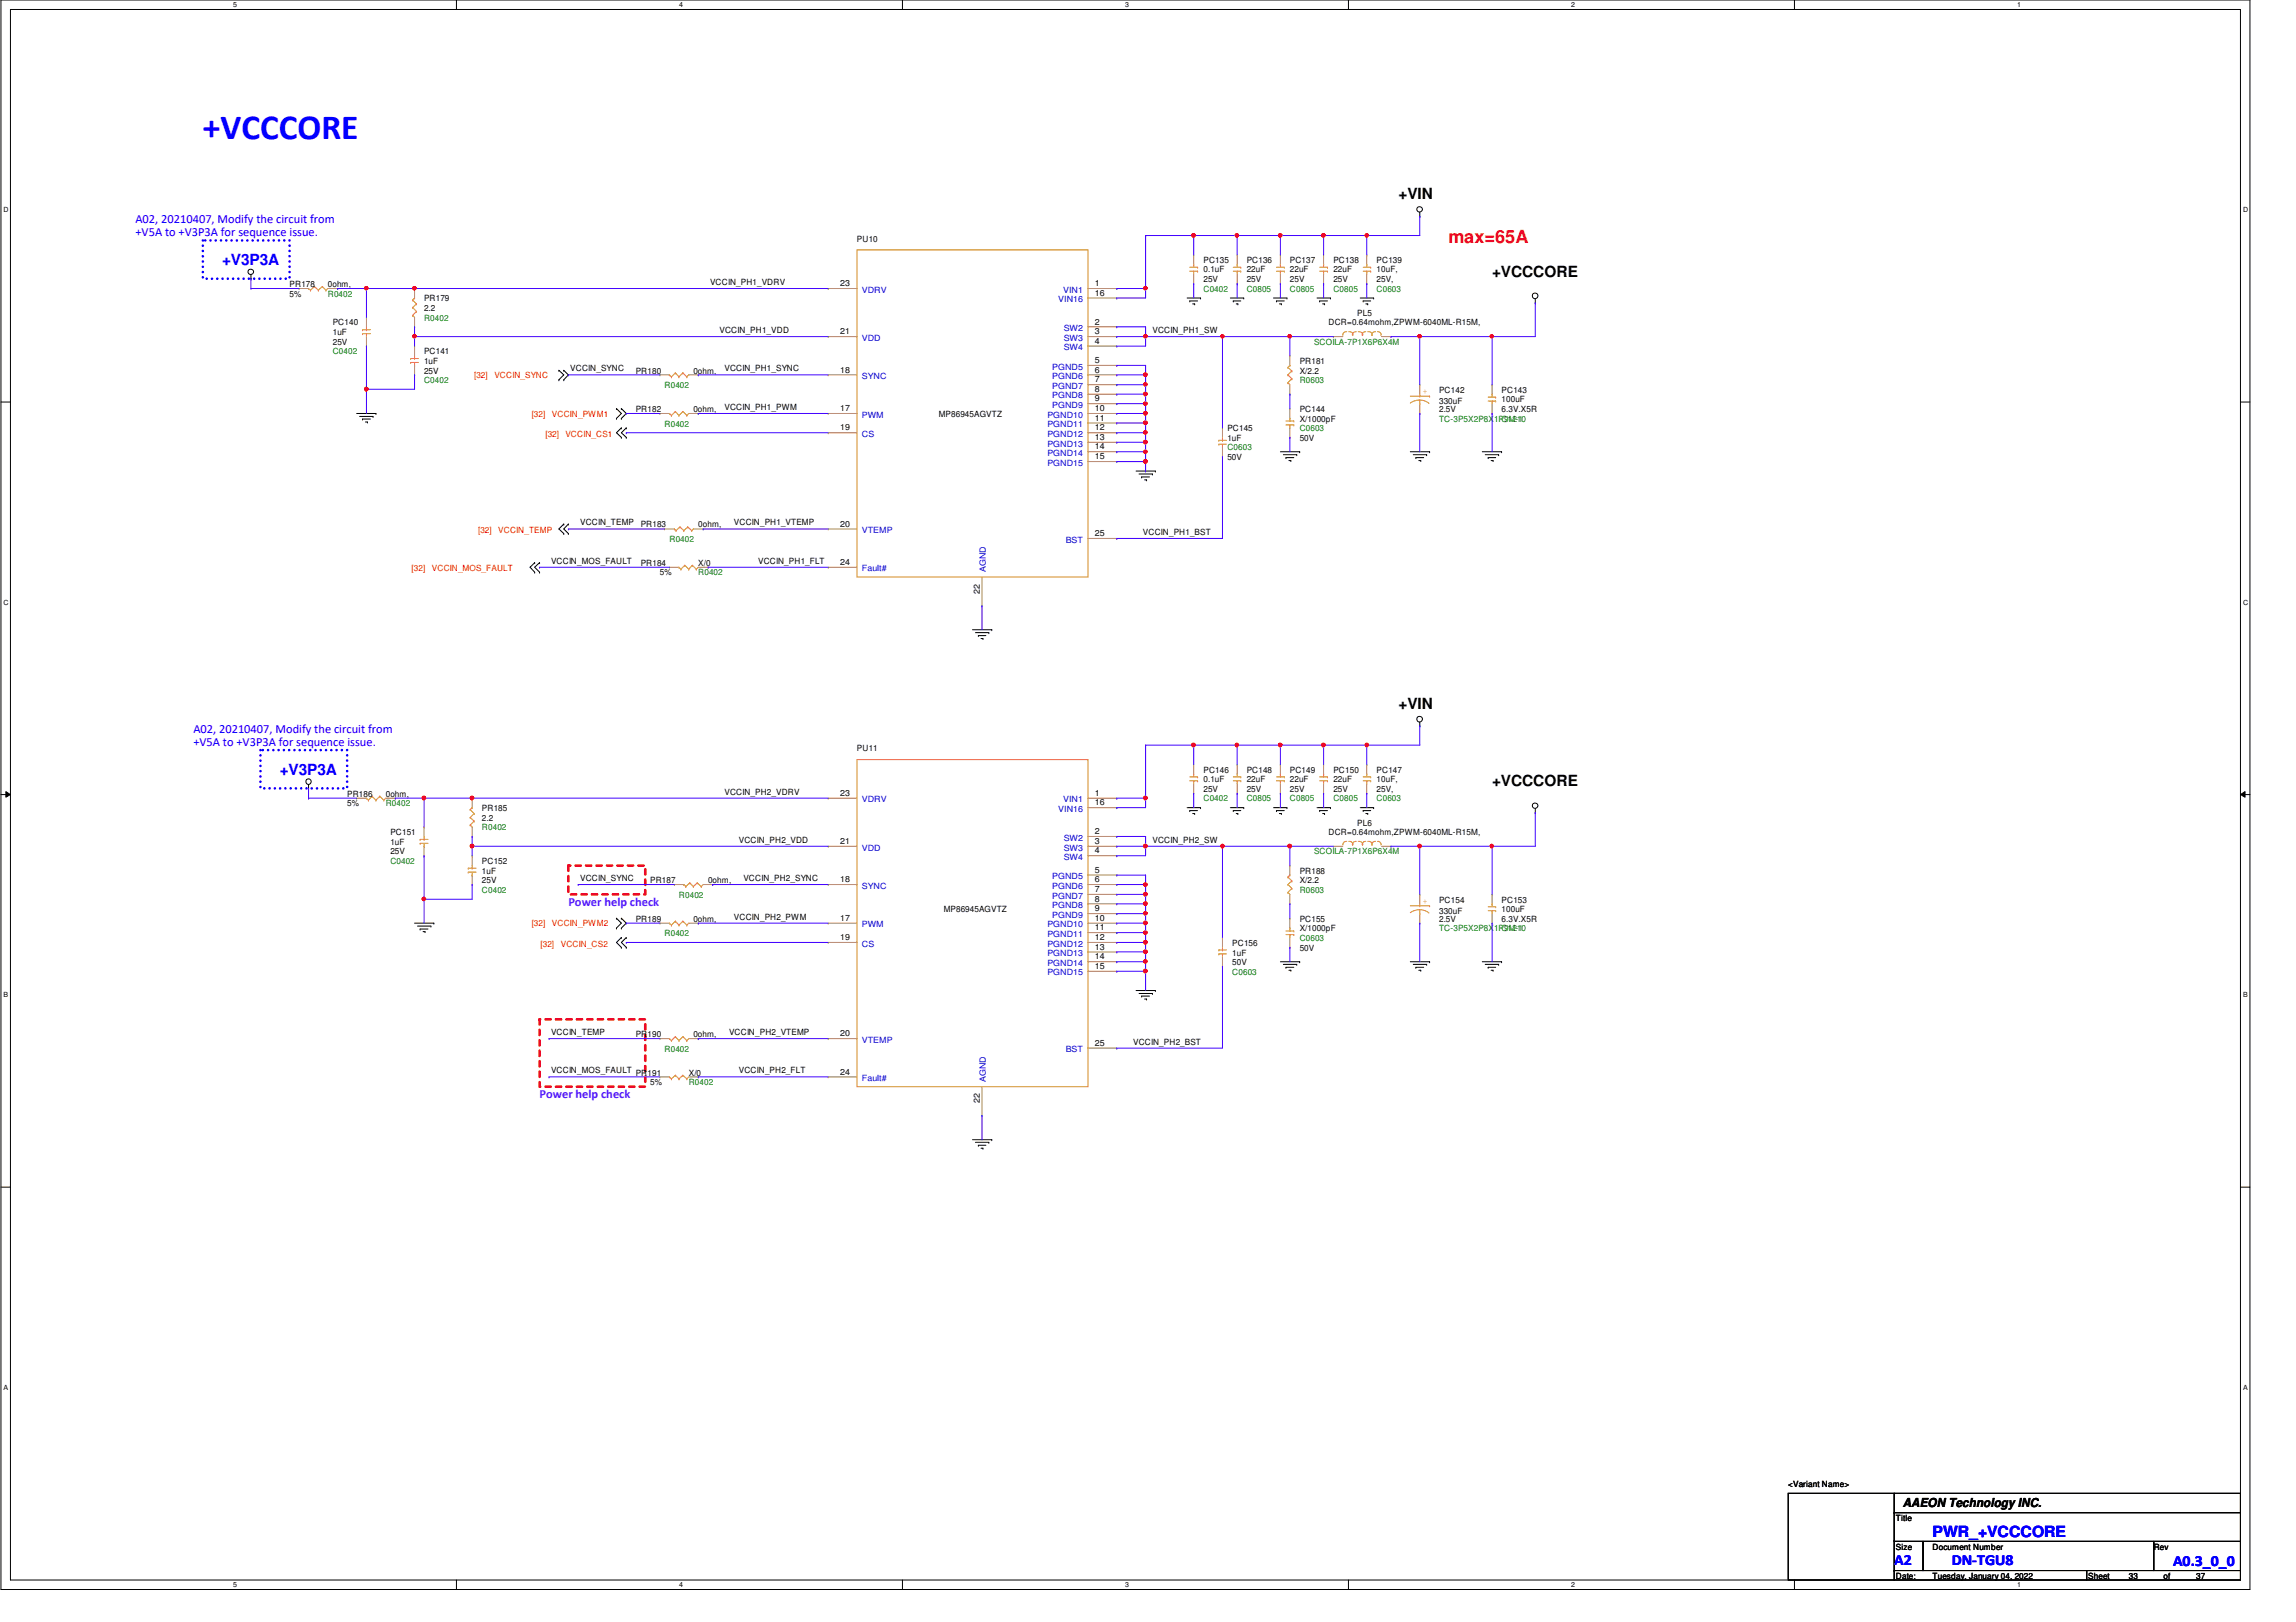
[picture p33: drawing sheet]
<svg xmlns="http://www.w3.org/2000/svg" width="297mm" height="210mm" viewBox="0 0 297 210" stroke-linecap="round" stroke-linejoin="round" font-family="sans-serif">
<defs><g id="words">
<text font-size="4.6" fill="#00f" x="26.2" y="18">+VCCCORE</text>
<text font-size="2.3" fill="#f00" x="187.4" y="31.4">max=65A</text>
<g font-size="2">
<text x="180.9" y="25.7">+VIN</text>
<text x="193" y="35.8">+VCCCORE</text>
<text x="180.9" y="91.7">+VIN</text>
<text x="193" y="101.8">+VCCCORE</text>
</g>
<g font-size="2" fill="#00f">
<text x="28.7" y="34.3">+V3P3A</text>
<text x="36.2" y="100.3">+V3P3A</text>
<text x="245.1" y="202.5">A2</text>
<text x="250" y="198.9">PWR_+VCCCORE</text>
<text x="252.5" y="202.5">DN-TGU8</text>
<text x="281.1" y="202.6">A0.3_0_0</text>
</g>
<g font-size="1.6" fill="#00f">
<text x="17.5" y="28.9">A02, 20210407, Modify the circuit from</text>
<text x="17.5" y="30.5">+V5A to +V3P3A for sequence issue.</text>
<text x="25" y="94.9">A02, 20210407, Modify the circuit from</text>
<text x="25" y="96.5">+V5A to +V3P3A for sequence issue.</text>
</g>
<g font-size="1.6" fill="#8000ff">
<text x="73.5" y="117.3">Power help check</text>
<text x="69.8" y="142.2">Power help check</text>
</g>
<text font-size="1.6" x="246.2" y="195.1">AAEON Technology INC.</text>
<g font-size="1.1">
<text x="110.9" y="31.3">PU10</text>
<text x="155.7" y="34">PC135</text>
<text x="155.7" y="35.3">0.1uF</text>
<text x="161.3" y="34">PC136</text>
<text x="161.3" y="35.3">22uF</text>
<text x="166.9" y="34">PC137</text>
<text x="166.9" y="35.3">22uF</text>
<text x="172.5" y="34">PC138</text>
<text x="172.5" y="35.3">22uF</text>
<text x="178.1" y="34">PC139</text>
<text x="178.1" y="35.3">10uF,</text>
<text x="37.5" y="37.1">PR178</text>
<text x="37.5" y="38.4">5%</text>
<text x="42.4" y="37.1">0ohm,</text>
<text x="54.9" y="39">PR179</text>
<text x="54.9" y="40.3">2.2</text>
<text x="91.9" y="36.9">VCCIN_PH1_VDRV</text>
<text x="108.7" y="37">23</text>
<text x="141.6" y="37">1</text>
<text x="141.6" y="38.3">16</text>
<text x="141.6" y="42">2</text>
<text x="155.7" y="36.5">25V</text>
<text x="161.3" y="36.5">25V</text>
<text x="166.9" y="36.5">25V</text>
<text x="172.5" y="36.5">25V</text>
<text x="175.6" y="40.9">PL5</text>
<text x="178.1" y="36.5">25V,</text>
<text x="43" y="42.1">PC140</text>
<text x="43" y="43.3">1uF</text>
<text x="43" y="44.6">25V</text>
<text x="54.9" y="45.8">PC141</text>
<text x="54.9" y="47.1">1uF</text>
<text x="93.1" y="43.1">VCCIN_PH1_VDD</text>
<text x="108.7" y="43.3">21</text>
<text x="141.6" y="43.3">3</text>
<text x="141.6" y="44.5">4</text>
<text x="141.6" y="47">5</text>
<text x="149.1" y="43.1">VCCIN_PH1_SW</text>
<text x="168.1" y="47.1">PR181</text>
<text x="171.9" y="42.1">DCR=0.64mohm,ZPWM-6040ML-R15M,</text>
<text x="54.9" y="48.3">25V</text>
<text x="73.8" y="48">VCCIN_SYNC</text>
<text x="82.3" y="53.3">PR182</text>
<text x="82.3" y="48.3">PR180</text>
<text x="89.7" y="53.3">0ohm,</text>
<text x="89.7" y="48.3">0ohm,</text>
<text x="93.7" y="48">VCCIN_PH1_SYNC</text>
<text x="93.7" y="53">VCCIN_PH1_PWM</text>
<text x="108.7" y="53.2">17</text>
<text x="108.7" y="48.2">18</text>
<text x="121.5" y="53.9">MP86945AGVTZ</text>
<text x="141.6" y="48.2">6</text>
<text x="141.6" y="49.5">7</text>
<text x="141.6" y="50.7">8</text>
<text x="141.6" y="51.9">9</text>
<text x="141.6" y="53.2">10</text>
<text x="168.1" y="53.3">PC144</text>
<text x="168.1" y="48.3">X/2.2</text>
<text x="186.2" y="50.8">PC142</text>
<text x="186.2" y="52.3">330uF</text>
<text x="186.2" y="53.3">2.5V</text>
<text x="194.3" y="50.8">PC143</text>
<text x="194.3" y="52.1">100uF</text>
<text x="194.3" y="53.3">6.3V.X5R</text>
<text x="108.7" y="55.7">19</text>
<text x="141.6" y="54.4">11</text>
<text x="141.6" y="55.7">12</text>
<text x="141.6" y="56.9">13</text>
<text x="141.6" y="58.2">14</text>
<text x="141.6" y="59.4">15</text>
<text x="158.8" y="55.8">PC145</text>
<text x="158.8" y="57.1">1uF</text>
<text x="158.8" y="59.5">50V</text>
<text x="168.1" y="54.6">X/1000pF</text>
<text x="168.1" y="57.1">50V</text>
<text x="75.1" y="68">VCCIN_TEMP</text>
<text x="82.9" y="68.2">PR183</text>
<text x="90.3" y="68.2">0ohm,</text>
<text x="95" y="68">VCCIN_PH1_VTEMP</text>
<text x="108.7" y="68.2">20</text>
<text x="141.6" y="69.4">25</text>
<text x="147.9" y="69.2">VCCIN_PH1_BST</text>
<text x="71.3" y="72.9">VCCIN_MOS_FAULT</text>
<text x="82.9" y="73.2">PR184</text>
<text x="85.4" y="74.5">5%</text>
<text x="90.3" y="73.2">X/0</text>
<text x="98.1" y="72.9">VCCIN_PH1_FLT</text>
<text x="108.7" y="73.1">24</text>
<text x="126.7" y="76.8" transform="rotate(-90 126.7 76.8)">22</text>
<text x="110.9" y="97.2">PU11</text>
<text x="155.7" y="100">PC146</text>
<text x="155.7" y="101.2">0.1uF</text>
<text x="161.3" y="100">PC148</text>
<text x="161.3" y="101.2">22uF</text>
<text x="166.9" y="100">PC149</text>
<text x="166.9" y="101.2">22uF</text>
<text x="172.5" y="100">PC150</text>
<text x="172.5" y="101.2">22uF</text>
<text x="178.1" y="100">PC147</text>
<text x="178.1" y="101.2">10uF,</text>
<text x="44.9" y="103.1">PR186</text>
<text x="44.9" y="104.4">5%</text>
<text x="49.9" y="103.1">0ohm,</text>
<text x="62.4" y="105">PR185</text>
<text x="62.4" y="106.2">2.2</text>
<text x="93.7" y="102.8">VCCIN_PH2_VDRV</text>
<text x="108.7" y="103">23</text>
<text x="141.6" y="103">1</text>
<text x="141.6" y="104.2">16</text>
<text x="141.6" y="107.9">2</text>
<text x="155.7" y="102.5">25V</text>
<text x="161.3" y="102.5">25V</text>
<text x="166.9" y="102.5">25V</text>
<text x="172.5" y="102.5">25V</text>
<text x="175.6" y="106.8">PL6</text>
<text x="178.1" y="102.5">25V,</text>
<text x="50.5" y="108.1">PC151</text>
<text x="50.5" y="109.3">1uF</text>
<text x="50.5" y="110.6">25V</text>
<text x="62.4" y="111.8">PC152</text>
<text x="62.4" y="113.1">1uF</text>
<text x="95.6" y="109.1">VCCIN_PH2_VDD</text>
<text x="108.7" y="109.2">21</text>
<text x="141.6" y="109.2">3</text>
<text x="141.6" y="110.4">4</text>
<text x="141.6" y="112.9">5</text>
<text x="149.1" y="109.1">VCCIN_PH2_SW</text>
<text x="168.1" y="113.1">PR188</text>
<text x="171.9" y="108.1">DCR=0.64mohm,ZPWM-6040ML-R15M,</text>
<text x="62.4" y="114.3">25V</text>
<text x="75.1" y="114">VCCIN_SYNC</text>
<text x="82.3" y="119.3">PR189</text>
<text x="84.1" y="114.3">PR187</text>
<text x="89.7" y="119.3">0ohm,</text>
<text x="91.6" y="114.3">0ohm,</text>
<text x="95" y="119">VCCIN_PH2_PWM</text>
<text x="96.2" y="114">VCCIN_PH2_SYNC</text>
<text x="108.7" y="119.2">17</text>
<text x="108.7" y="114.2">18</text>
<text x="122.1" y="118">MP86945AGVTZ</text>
<text x="141.6" y="114.2">6</text>
<text x="141.6" y="115.4">7</text>
<text x="141.6" y="116.7">8</text>
<text x="141.6" y="117.9">9</text>
<text x="141.6" y="119.2">10</text>
<text x="168.1" y="114.3">X/2.2</text>
<text x="168.1" y="119.3">PC155</text>
<text x="186.2" y="116.8">PC154</text>
<text x="186.2" y="118.3">330uF</text>
<text x="186.2" y="119.3">2.5V</text>
<text x="194.3" y="116.8">PC153</text>
<text x="194.3" y="118">100uF</text>
<text x="194.3" y="119.3">6.3V.X5R</text>
<text x="108.7" y="121.7">19</text>
<text x="141.6" y="120.4">11</text>
<text x="141.6" y="121.7">12</text>
<text x="141.6" y="122.9">13</text>
<text x="141.6" y="124.2">14</text>
<text x="141.6" y="125.4">15</text>
<text x="159.4" y="122.4">PC156</text>
<text x="159.4" y="123.7">1uF</text>
<text x="159.4" y="124.9">50V</text>
<text x="168.1" y="120.5">X/1000pF</text>
<text x="168.1" y="123">50V</text>
<text x="71.3" y="133.9">VCCIN_TEMP</text>
<text x="82.3" y="134.2">PR190</text>
<text x="89.7" y="134.2">0ohm,</text>
<text x="94.3" y="133.9">VCCIN_PH2_VTEMP</text>
<text x="108.7" y="134.1">20</text>
<text x="141.6" y="135.3">25</text>
<text x="146.6" y="135.2">VCCIN_PH2_BST</text>
<text x="71.3" y="138.9">VCCIN_MOS_FAULT</text>
<text x="82.3" y="139.2">PR191</text>
<text x="84.1" y="140.4">5%</text>
<text x="89.1" y="139.2">X/0</text>
<text x="95.6" y="138.9">VCCIN_PH2_FLT</text>
<text x="108.7" y="139.1">24</text>
<text x="126.7" y="142.8" transform="rotate(-90 126.7 142.8)">22</text>
<text x="231.3" y="192.4">&lt;Variant Name&gt;</text>
<text x="245.3" y="196.8">Title</text>
<text x="245.3" y="200.5">Size</text>
<text x="250" y="200.5">Document Number</text>
<text x="278.6" y="200.5">Rev</text>
<text x="245.3" y="204.3">Date:</text>
<text x="250" y="204.3">Tuesday, January 04, 2022</text>
<text x="270.2" y="204.3">Sheet</text>
<text x="275.4" y="204.3">33</text>
<text x="279.9" y="204.3">of</text>
<text x="284.1" y="204.3">37</text>
</g>
<g font-size="1.1" fill="#008000">
<text x="42.4" y="38.4">R0402</text>
<text x="54.9" y="41.5">R0402</text>
<text x="155.7" y="37.8">C0402</text>
<text x="161.3" y="37.8">C0805</text>
<text x="166.9" y="37.8">C0805</text>
<text x="172.5" y="37.8">C0805</text>
<text x="178.1" y="37.8">C0603</text>
<text x="43" y="45.8">C0402</text>
<text x="170" y="44.6">SCOILA-7P1X6P6X4M</text>
<text x="54.9" y="49.6">C0402</text>
<text x="86" y="50.2">R0402</text>
<text x="168.1" y="49.6">R0603</text>
<text x="86" y="55.2">R0402</text>
<text x="158.8" y="58.3">C0603</text>
<text x="168.1" y="55.8">C0603</text>
<text x="186.2" y="54.6">TC-3P5X2P8X1P9M-1</text>
<text x="194.3" y="54.6">C1210</text>
<text x="86.6" y="70.1">R0402</text>
<text x="90.3" y="74.5">R0402</text>
<text x="49.9" y="104.4">R0402</text>
<text x="62.4" y="107.4">R0402</text>
<text x="155.7" y="103.7">C0402</text>
<text x="161.3" y="103.7">C0805</text>
<text x="166.9" y="103.7">C0805</text>
<text x="172.5" y="103.7">C0805</text>
<text x="178.1" y="103.7">C0603</text>
<text x="50.5" y="111.8">C0402</text>
<text x="170" y="110.6">SCOILA-7P1X6P6X4M</text>
<text x="62.4" y="115.5">C0402</text>
<text x="87.8" y="116.2">R0402</text>
<text x="168.1" y="115.5">R0603</text>
<text x="86" y="121.2">R0402</text>
<text x="168.1" y="121.8">C0603</text>
<text x="186.2" y="120.5">TC-3P5X2P8X1P9M-1</text>
<text x="194.3" y="120.5">C1210</text>
<text x="159.4" y="126.1">C0603</text>
<text x="86" y="136.1">R0402</text>
<text x="89.1" y="140.4">R0402</text>
</g>
<g font-size="1.1" fill="#00c">
<text x="111.5" y="37.9">VDRV</text>
<text x="136.9" y="39.1">VIN16</text>
<text x="137.5" y="37.9">VIN1</text>
<text x="111.5" y="44.1">VDD</text>
<text x="136.1" y="47.8">PGND5</text>
<text x="137.6" y="42.8">SW2</text>
<text x="137.6" y="44.1">SW3</text>
<text x="137.6" y="45.3">SW4</text>
<text x="111.5" y="49.1">SYNC</text>
<text x="136.1" y="49.1">PGND6</text>
<text x="136.1" y="50.3">PGND7</text>
<text x="136.1" y="51.6">PGND8</text>
<text x="136.1" y="52.8">PGND9</text>
<text x="111.5" y="54.1">PWM</text>
<text x="111.5" y="56.6">CS</text>
<text x="135.5" y="54.1">PGND10</text>
<text x="135.5" y="55.3">PGND11</text>
<text x="135.5" y="56.6">PGND12</text>
<text x="135.5" y="57.8">PGND13</text>
<text x="135.5" y="59">PGND14</text>
<text x="135.5" y="60.3">PGND15</text>
<text x="111.5" y="69">VTEMP</text>
<text x="137.9" y="70.2">BST</text>
<text x="111.5" y="74">Fault#</text>
<text x="127.5" y="74" transform="rotate(-90 127.5 74)">AGND</text>
<text x="111.5" y="103.8">VDRV</text>
<text x="136.9" y="105.1">VIN16</text>
<text x="137.5" y="103.8">VIN1</text>
<text x="111.5" y="110.1">VDD</text>
<text x="136.1" y="113.8">PGND5</text>
<text x="137.6" y="108.8">SW2</text>
<text x="137.6" y="110.1">SW3</text>
<text x="137.6" y="111.3">SW4</text>
<text x="111.5" y="115">SYNC</text>
<text x="136.1" y="115">PGND6</text>
<text x="136.1" y="116.3">PGND7</text>
<text x="136.1" y="117.5">PGND8</text>
<text x="136.1" y="118.8">PGND9</text>
<text x="111.5" y="120">PWM</text>
<text x="111.5" y="122.5">CS</text>
<text x="135.5" y="120">PGND10</text>
<text x="135.5" y="121.2">PGND11</text>
<text x="135.5" y="122.5">PGND12</text>
<text x="135.5" y="123.7">PGND13</text>
<text x="135.5" y="125">PGND14</text>
<text x="135.5" y="126.2">PGND15</text>
<text x="111.5" y="135">VTEMP</text>
<text x="137.9" y="136.2">BST</text>
<text x="111.5" y="139.9">Fault#</text>
<text x="127.5" y="140" transform="rotate(-90 127.5 140)">AGND</text>
</g>
<g font-size="1.1" fill="#f00">
<text x="61.3" y="49">[32]</text>
<text x="64" y="49">VCCIN_SYNC</text>
<text x="68.8" y="53.9">[32]</text>
<text x="71.4" y="53.9">VCCIN_PWM1</text>
<text x="70.6" y="56.6">[32]</text>
<text x="73.1" y="56.6">VCCIN_CS1</text>
<text x="61.8" y="69">[32]</text>
<text x="64.5" y="69">VCCIN_TEMP</text>
<text x="53.3" y="74">[32]</text>
<text x="55.9" y="74">VCCIN_MOS_FAULT</text>
<text x="68.8" y="119.9">[32]</text>
<text x="71.4" y="119.9">VCCIN_PWM2</text>
<text x="69.9" y="122.5">[32]</text>
<text x="72.6" y="122.5">VCCIN_CS2</text>
</g>
<g font-size="1.1" fill="#cc8006">
<text x="184.1" y="50.9">+</text>
<text x="184.1" y="116.9">+</text>
</g>
<g font-size=".9">
<text x="30.2" y=".9">5</text>
<text x="87.9" y=".9">4</text>
<text x="145.6" y=".9">3</text>
<text x="203.3" y=".9">2</text>
<text x="261" y=".9">1</text>
<text x=".5" y="27.4">D</text>
<text x="290.2" y="27.4">D</text>
<text x=".5" y="78.2">C</text>
<text x="290.2" y="78.2">C</text>
<text x=".5" y="129">B</text>
<text x="290.2" y="129">B</text>
<text x=".5" y="179.8">A</text>
<text x="290.2" y="179.8">A</text>
<text x="30.2" y="205.4">5</text>
<text x="87.9" y="205.4">4</text>
<text x="145.6" y="205.4">3</text>
<text x="203.3" y="205.4">2</text>
<text x="261" y="205.4">1</text>
</g>
</g></defs>
<path d="M.1 0h291v205.7h-291zM1.4 1.2h288.5v203.3h-288.5z" fill="none" stroke="#000" stroke-width=".13"/>
<g fill="#fff">
<path d="M30.2 .1h.5v1h-.5z"/>
<path d="M30.2 204.6h.5v1h-.5z"/>
</g>
<path d="M59.1 0v1.2M59.1 204.5v1.2" fill="none" stroke="#000" stroke-width=".13"/>
<g fill="#fff">
<path d="M87.9 .1h.5v1h-.5z"/>
<path d="M87.9 204.6h.5v1h-.5z"/>
</g>
<path d="M116.8 0v1.2M116.8 204.5v1.2" fill="none" stroke="#000" stroke-width=".13"/>
<g fill="#fff">
<path d="M145.6 .1h.5v1h-.5z"/>
<path d="M145.6 204.6h.5v1h-.5z"/>
</g>
<path d="M174.5 0v1.2M174.5 204.5v1.2" fill="none" stroke="#000" stroke-width=".13"/>
<g fill="#fff">
<path d="M203.3 .1h.5v1h-.5z"/>
<path d="M203.3 204.6h.5v1h-.5z"/>
</g>
<path d="M232.2 0v1.2M232.2 204.5v1.2" fill="none" stroke="#000" stroke-width=".13"/>
<g fill="#fff">
<path d="M261 .1h.5v1h-.5z"/>
<path d="M261 204.6h.5v1h-.5z"/>
<path d="M.5 26.6h.6v1h-.6z"/>
<path d="M290.2 26.6h.6v1h-.6z"/>
<path d="M.5 77.4h.6v1h-.6z"/>
<path d="M290.2 77.4h.6v1h-.6z"/>
</g>
<path d="M.1 52h1.3M289.9 52h1.2" fill="none" stroke="#000" stroke-width=".13"/>
<g fill="#fff">
<path d="M.5 128.2h.6v1h-.6z"/>
<path d="M290.2 128.2h.6v1h-.6z"/>
</g>
<path d="M.1 102.8h1.3M.8 102.4l.6 .4-.6 .4zM289.9 102.8l.5-.4v.8zM289.9 102.8h1.2" fill="none" stroke="#000" stroke-width=".13"/>
<path d="M.8 102.4l.6 .4-.6 .4zM289.9 102.8l.5-.4v.8z" fill="#000"/>
<g fill="#fff">
<path d="M.5 179h.5v1h-.5z"/>
<path d="M290.2 179h.5v1h-.5z"/>
</g>
<g fill="none" stroke="#000" stroke-width=".13">
<path d="M32.5 36.1h.1M32.5 35.6v.5M153.6 38.6h1.7M153.9 38.9h.1M153.9 38.9h1M154.3 39.3h.3M154.6 39.3h.1M155.3 38.6h.1M159.2 38.6h1.7M159.6 38.9h.1M159.6 38.9h.9M159.9 39.3h.2"/>
<path d="M160.1 39.3h.1M160.9 38.6h.1M164.8 38.6h1.7M165.1 38.9h.1M165.1 38.9h1.1M165.5 39.3h.3M165.8 39.3h.1M166.5 38.6h.1M170.4 38.6h1.7M170.7 38.9h.1M170.7 38.9h1M171.1 39.3h.3"/>
<path d="M171.4 39.3h.1M172.1 38.6h.1M176 38.6h1.7M176.4 38.9h.1M176.4 38.9h.9M176.7 39.3h.2M176.9 39.3h.1M177.7 38.6h.1M183.7 28h.1M183.7 27.5v.5M198.6 39.2h.1M198.6 38.7v.5"/>
<path d="M46.1 53.5h2.5M46.5 53.9h1.8M46.9 54.2h.1M46.9 54.2h1M47.3 54.6h.2M47.5 54.6h.1M48.3 53.9h.1M48.6 53.5h.1M72.3 49.1h.1M72.3 47.9h.1M72.3 47.9l.6 .6-.6 .6M72.9 47.9h.1"/>
<path d="M72.9 49.1h.1M72.9 47.9l.6 .6-.6 .6M79.8 54.1h.1M79.8 52.9h.1M79.8 52.9l.6 .6-.6 .6M80.4 52.9h.1M80.4 54.1h.1M80.4 55.4h.1M80.4 56.6h.1M80.4 52.9l.6 .6-.6 .6M80.4 55.4l-.6 .6 .6 .6M81 55.4h.1"/>
<path d="M81 56.6h.1M81 55.4l-.6 .6 .6 .6M165.6 58.5h2.5M166 58.8h1.8M166.4 59.2h.1M166.4 59.2h1M166.7 59.6h.3M167 59.6h.1M167.8 58.8h.1M168.1 58.5h.1M182.5 58.5h2.5M182.8 58.8h1.8"/>
<path d="M183.2 59.2h.1M183.2 59.2h1M183.6 59.6h.2M183.8 59.6h.1M184.6 58.8h.1M185 58.5h.1M191.8 58.5h2.5M192.1 58.8h1.8M192.5 59.2h.1M192.5 59.2h1M192.9 59.6h.3M193.2 59.6h.1"/>
<path d="M193.9 58.8h.1M194.3 58.5h.1M69.2 72.8h.1M69.2 74h.1M69.2 72.8l-.6 .6 .6 .6M69.8 72.8h.1M69.8 74h.1M69.8 72.8l-.6 .6 .6 .6M72.9 67.8h.1M72.9 69h.1M72.9 67.8l-.6 .7 .6 .5M73.5 67.8h.1"/>
<path d="M73.5 69h.1M73.5 67.8l-.6 .7 .6 .5M147 61h2.5M147.4 61.3h1.7M147.7 61.7h.1M147.7 61.7h1M148.1 62.1h.2M148.3 62.1h.1M149.1 61.3h.1M149.5 61h.1M125.8 81.5h2.5M126.2 81.9h1.7"/>
<path d="M126.6 82.3h.1M126.6 82.3h.9M126.9 82.6h.3M127.2 82.6h.1M127.9 81.9h.1M128.3 81.5h.1M183.7 93.9h.1M183.7 93.5v.4M39.9 102h.1M39.9 101.6v.4M53.6 119.5h2.5M54 119.8h1.7"/>
<path d="M55.7 119.8h.1M56.1 119.5h.1M79.8 118.8h.1M79.8 118.8l.6 .7-.6 .6M80.4 118.8h.1M80.4 118.8l.6 .7-.6 .6M153.6 104.5h1.7M153.9 104.9h.1M153.9 104.9h1M154.3 105.3h.3M154.6 105.3h.1M155.3 104.5h.1"/>
<path d="M159.2 104.5h1.7M159.6 104.9h.1M159.6 104.9h.9M159.9 105.3h.2M160.1 105.3h.1M160.9 104.5h.1M164.8 104.5h1.7M165.1 104.9h.1M165.1 104.9h1.1M165.5 105.3h.3M165.8 105.3h.1M166.5 104.5h.1"/>
<path d="M170.4 104.5h1.7M170.7 104.9h.1M170.7 104.9h1M171.1 105.3h.3M171.4 105.3h.1M172.1 104.5h.1M176 104.5h1.7M176.4 104.9h.1M176.4 104.9h.9M176.7 105.3h.2M176.9 105.3h.1M177.7 104.5h.1"/>
<path d="M198.6 105.2h.1M198.6 104.6v.6M54.4 120.2h.1M54.4 120.2h1M54.7 120.6h.3M55 120.6h.1M79.8 120.1h.1M80.4 120.1h.1M80.4 121.3h.1M80.4 122.6h.1M80.4 121.3l-.6 .7 .6 .6M81 121.3h.1"/>
<path d="M81 122.6h.1M81 121.3l-.6 .7 .6 .6M147 128.2h2.5M147.4 128.6h1.7M147.7 128.9h.1M147.7 128.9h1M148.1 129.3h.2M148.3 129.3h.1M149.1 128.6h.1M149.5 128.2h.1M165.6 124.5h2.5M166 124.8h1.8"/>
<path d="M166.4 125.2h.1M166.4 125.2h1M166.7 125.6h.3M167 125.6h.1M167.8 124.8h.1M168.1 124.5h.1M182.5 124.5h2.5M182.8 124.8h1.8M183.2 125.2h.1M183.2 125.2h1M183.6 125.6h.2M183.8 125.6h.1"/>
<path d="M184.6 124.8h.1M185 124.5h.1M191.8 124.5h2.5M192.1 124.8h1.8M192.5 125.2h.1M192.5 125.2h1M192.9 125.6h.3M193.2 125.6h.1M193.9 124.8h.1M194.3 124.5h.1M.1 153.6h1.3M125.8 147.5h2.5"/>
<path d="M126.2 147.8h1.7M126.6 148.2h.1M126.6 148.2h.9M126.9 148.6h.3M127.2 148.6h.1M127.9 147.8h.1M128.3 147.5h.1M289.9 153.6h1.2M231.3 193.3h13.8v11.2h-13.8zM245.1 193.3h44.8v2.4h-44.8zM245.1 195.7h44.8v3.8h-44.8zM245.1 199.5h3.7v3.7h-3.7z"/>
<path d="M248.8 199.5h29.8v3.7h-29.8zM278.6 199.5h11.3v3.7h-11.3zM245.1 203.2h24.9v1.3h-24.9zM270 203.2h19.9v1.3h-19.9z"/>
<circle cx="32.4" cy="35.2" r=".36"/>
<circle cx="183.7" cy="27.1" r=".36"/>
<circle cx="198.6" cy="38.3" r=".37"/>
<circle cx="183.7" cy="93.1" r=".37"/>
<circle cx="39.9" cy="101.2" r=".35"/>
<circle cx="198.6" cy="104.3" r=".36"/>
</g>
<path d="M73.5 112h10v3.7h-10zM69.8 131.9h13.7v8.7h-13.7z" fill="none" stroke="#f00" stroke-width=".34" stroke-dasharray=".7 .7"/>
<path d="M26.2 31.1h11.3v5h-11.3zM33.7 97.1h11.2v4.9h-11.2z" fill="none" stroke="#00f" stroke-width=".34" stroke-dasharray="0 .7"/>
<g fill="none" stroke="#cc8006" stroke-width=".13">
<path d="M39.9 37.3h.1M39.9 37.3l.3 .2M40.2 37.5h.1M40.7 37.1h.1M40.7 37.1l-.5 .4M40.7 37.1l.5 .4M41.2 37.5h.1M41.7 37.1h.1M41.7 37.1l.5 .4M41.7 37.1l-.5 .4M42.2 37.5h.1M42.4 37.3l-.2 .2"/>
<path d="M53.4 38.8h.1M53.4 39.8h.1M53.4 38.8l.5 .5M53.4 39.8l.5 .5M53.6 38.6h.1M53.6 38.6l-.2 .2M53.9 39.3h.1M53.9 39.3l-.5 .5M110.9 32.3h29.9v42.4h-29.9zM153.9 34.6h1M153.9 35.1h1M154.4 34.2h.1"/>
<path d="M154.4 35.1h.1M154.4 34.2v.4M154.4 35.1v.4M154.9 34.6h.1M154.9 35.1h.1M159.6 34.6h.9M159.6 35.1h.9M160.1 34.2h.1M160.1 35.1h.1M160.1 34.2v.4M160.1 35.1v.4M160.5 34.6h.1"/>
<path d="M160.5 35.1h.1M165.1 34.6h1.1M165.1 35.1h1.1M165.6 34.2h.1M165.6 35.1h.1M165.6 34.2v.4M165.6 35.1v.4M166.2 34.6h.1M166.2 35.1h.1M170.7 34.6h1M170.7 35.1h1M171.2 34.2h.1"/>
<path d="M171.2 35.1h.1M171.2 34.2v.4M171.2 35.1v.4M171.7 34.6h.1M171.7 35.1h.1M176.4 34.6h.9M176.4 35.1h.9M176.8 34.2h.1M176.8 35.1h.1M176.8 34.2v.4M176.8 35.1v.4M177.3 34.6h.1"/>
<path d="M177.3 35.1h.1M46.9 43.2h.1M46.9 42.7h.1M46.9 43.2h1M46.9 42.7h1M47.4 43.6h.1M47.4 42.7h.1M47.4 42.3v.4M47.4 43.2v.4M53.1 46.9h.1M53.1 46.4h.1M53.1 46.9h1"/>
<path d="M53.1 46.4h1M53.4 40.8h.1M53.4 40.8l.2 .3M53.6 47.3h.1M53.6 46.4h.1M53.6 46v.4M53.6 46.9v.4M53.9 40.3h.1M53.9 40.3l-.5 .5M86.6 53.5h.1M86.6 48.5h.1M86.6 53.5l.3 .3"/>
<path d="M86.6 48.5l.3 .3M86.9 53.8h.1M86.9 48.8h.1M87.4 53.3h.1M87.4 48.3h.1M87.4 53.3l-.5 .5M87.4 53.3l.4 .5M87.4 48.3l-.5 .5M87.4 48.3l.4 .5M87.8 53.8h.1M87.8 48.8h.1M88.3 53.3h.1"/>
<path d="M88.3 48.3h.1M88.3 53.3l.6 .5M88.3 53.3l-.5 .5M88.3 48.3l.6 .5M88.3 48.3l-.5 .5M88.9 53.8h.1M88.9 48.8h.1M89.1 53.5l-.2 .3M89.1 48.5l-.2 .3M157.7 57.5h.1M157.7 57h.1M157.7 57.5h1"/>
<path d="M157.7 57h1M158.2 57.9h.1M158.2 57h.1M158.2 56.6v.4M158.2 57.5v.4M166.4 54.5h1M166.4 55h1M166.6 47.5h.1M166.6 49.5h.1M166.6 48.5h.1M166.6 47.5l.5 .5M166.6 49.5l.3 .3"/>
<path d="M166.6 48.5l.5 .5M166.9 54.1h.1M166.9 55h.1M166.9 47.3h.1M166.9 54.1v.4M166.9 55v.4M166.9 47.3l-.3 .2M167.1 49h.1M167.1 48h.1M167.1 49l-.5 .5M167.1 48l-.5 .5M167.4 54.5h.1"/>
<path d="M167.4 55h.1M174.2 42.9l-.3 .1-.1 .1-.1 .3M174.5 42.9a.43 .43 0 0 1 .5 .5M175.5 42.9h-.1a.42 .42 0 0 0-.4 .5M175.7 42.9a.47 .47 0 0 1 .6 .5M176.7 42.9l-.4 .2-.1 .3M176.9 42.9h.1a.43 .43 0 0 1 .5 .5M178 42.9h-.1a.42 .42 0 0 0-.4 .5M178.2 42.9a.4 .4 0 0 1 .5 .5h-.1M182.5 51.3h2.5M183.7 52.2h.1M183.7 51.3h.1"/>
<path d="M183.7 51.8h-.1a1.98 1.98 0 0 0-1.1 .4M183.7 51.8a1.77 1.77 0 0 1 1.2 .4M183.7 51v.3M183.7 51.8v.4M185 51.3h.1M192.5 51.4h1M192.5 51.9h1M193 51h.1M193 51.9h.1M193 51v.4M193 51.9v.3M193.5 51.4h.1"/>
<path d="M193.5 51.9h.1M87.2 68.5h.1M87.2 68.5l.3 .2M87.5 68.7h.1M87.8 73.4h.1M87.8 73.4l.3 .3M88 68.2h.1M88 68.2l-.5 .5M88 68.2l.5 .5M88.1 73.7h.1M88.5 68.7h.1M88.6 73.2h.1"/>
<path d="M88.6 73.2l-.5 .5M88.6 73.2l.5 .5M89 68.2h.1M89 68.2l.5 .5M89 68.2l-.5 .5M89.1 73.7h.1M89.5 68.7h.1M89.6 73.2h.1M89.6 73.2l.5 .5M89.6 73.2l-.5 .5M89.7 68.5l-.2 .2M90.1 73.7h.1"/>
<path d="M90.3 73.4l-.2 .3M110.9 98.3h29.9v42.3h-29.9zM47.4 103.3h.1M47.4 103.3l.3 .2M47.7 103.5h.1M48.1 103h.1M48.1 103l-.4 .5M48.1 103l.5 .5M48.6 103.5h.1M49.1 103h.1M49.1 103l.6 .5M49.1 103l-.5 .5"/>
<path d="M49.7 103.5h.1M49.9 103.3l-.2 .2M54.4 109.1h.1M54.4 108.6h.1M54.4 109.1h1M54.4 108.6h1M54.9 109.5h.1M54.9 108.6h.1M54.9 108.2v.4M54.9 109.1v.4M60.6 112.9h.1M60.6 112.4h.1"/>
<path d="M60.6 112.9h1M60.6 112.4h1M60.8 104.8h.1M60.8 106.8h.1M60.8 105.8h.1M60.8 104.8l.5 .5M60.8 106.8l.3 .2M60.8 105.8l.5 .5M61.1 104.5h.1M61.1 113.2h.1M61.1 112.4h.1M61.1 104.5l-.3 .3"/>
<path d="M61.1 112v.4M61.1 112.9v.3M61.3 106.3h.1M61.3 105.3h.1M61.3 106.3l-.5 .5M61.3 105.3l-.5 .5M86.6 119.5h.1M86.6 119.5l.3 .2M86.9 119.7h.1M87.4 119.2h.1M87.4 119.2l-.5 .5M87.4 119.2l.4 .5"/>
<path d="M87.8 119.7h.1M88.3 119.2h.1M88.3 119.2l.6 .5M88.3 119.2l-.5 .5M88.5 114.5h.1M88.5 114.5l.2 .2M88.7 114.7h.1M88.9 119.7h.1M89.1 119.5l-.2 .2M89.2 114.3h.1M89.2 114.3l-.5 .4M89.2 114.3l.5 .4"/>
<path d="M89.7 114.7h.1M90.2 114.3h.1M90.2 114.3l.5 .4M90.2 114.3l-.5 .4M90.7 114.7h.1M91 114.5l-.3 .2M153.9 100.5h1M153.9 101h1M154.4 100.2h.1M154.4 101h.1M154.4 100.2v.3M154.4 101v.4"/>
<path d="M154.9 100.5h.1M154.9 101h.1M159.6 100.5h.9M159.6 101h.9M160.1 100.2h.1M160.1 101h.1M160.1 100.2v.3M160.1 101v.4M160.5 100.5h.1M160.5 101h.1M165.1 100.5h1.1M165.1 101h1.1"/>
<path d="M165.6 100.2h.1M165.6 101h.1M165.6 100.2v.3M165.6 101v.4M166.2 100.5h.1M166.2 101h.1M166.6 113.5h.1M166.6 115.5h.1M166.6 114.5h.1M166.6 113.5l.5 .5M166.6 115.5l.3 .2M166.6 114.5l.5 .5"/>
<path d="M166.9 113.2h.1M166.9 113.2l-.3 .3M167.1 115h.1M167.1 114h.1M167.1 115l-.5 .5M167.1 114l-.5 .5M170.7 100.5h1M170.7 101h1M171.2 100.2h.1M171.2 101h.1M171.2 100.2v.3M171.2 101v.4"/>
<path d="M171.7 100.5h.1M171.7 101h.1M174.2 108.9h-.3l-.1 .2-.1 .2M174.5 108.9a.43 .43 0 0 1 .5 .4v.1M175.5 108.9h-.1a.45 .45 0 0 0-.4 .4M175.7 108.9a.47 .47 0 0 1 .6 .4v.1M176.4 100.5h.9M176.4 101h.9M176.7 108.9l-.4 .2-.1 .2M176.8 100.2h.1M176.8 101h.1M176.8 100.2v.3"/>
<path d="M176.8 101v.4M176.9 108.9h.1a.43 .43 0 0 1 .5 .4v.1M177.3 100.5h.1M177.3 101h.1M178 108.9h-.1a.45 .45 0 0 0-.4 .4M178.2 108.9a.39 .39 0 0 1 .4 .4M182.5 117.2h2.5M183.7 118.2h.1M183.7 117.2h.1M183.7 117.7h-.1a1.98 1.98 0 0 0-1.1 .4M183.7 117.7a1.77 1.77 0 0 1 1.2 .5M183.7 117v.2"/>
<path d="M183.7 117.7v.5M185 117.2h.1M192.5 117.3h1M192.5 117.9h1M193 117h.1M193 117.9h.1M193 117v.3M193 117.9v.3M193.5 117.3h.1M193.5 117.9h.1M86.6 134.4h.1M86.6 139.4h.1"/>
<path d="M86.6 134.4l.3 .3M86.6 139.4l.3 .2M86.9 134.7h.1M86.9 139.6h.1M87.4 134.2h.1M87.4 139.1h.1M87.4 134.2l-.5 .5M87.4 134.2l.4 .5M87.4 139.1l-.5 .5M87.4 139.1l.4 .5M87.8 134.7h.1M87.8 139.6h.1"/>
<path d="M88.3 134.2h.1M88.3 139.1h.1M88.3 134.2l.6 .5M88.3 134.2l-.5 .5M88.3 139.1l.6 .5M88.3 139.1l-.5 .5M88.9 134.7h.1M88.9 139.6h.1M89.1 134.4l-.2 .3M89.1 139.4l-.2 .2M157.7 123.4h.1M157.7 122.9h.1"/>
<path d="M157.7 123.4h1M157.7 122.9h1M158.2 123.8h.1M158.2 122.9h.1M158.2 122.6v.3M158.2 123.4v.4M166.4 120.5h1M166.4 120.9h1M166.9 120.1h.1M166.9 120.9h.1M166.9 120.1v.4M166.9 120.9v.4"/>
<path d="M167.4 120.5h.1M167.4 120.9h.1"/>
</g>
<g fill="none" stroke="#a84" stroke-width=".13">
<path d="M38.7 37.3h.1M38.7 37.3h1.2M42.4 37.3h1.3M43.7 37.3h.1M53.6 37.3h.1M53.6 37.3v1.3M107.1 37.3h.1M107.1 37.3h3.8M140.8 37.3h3.7M140.8 38.6h3.7M144.5 37.3h.1M144.5 38.6h.1"/>
<path d="M154.4 36.7h.1M154.4 33h.1M154.4 33v1.2M154.4 35.5v1.2M160.1 36.7h.1M160.1 33h.1M160.1 33v1.2M160.1 35.5v1.2M165.6 36.7h.1M165.6 33h.1M165.6 33v1.2M165.6 35.5v1.2"/>
<path d="M171.2 36.7h.1M171.2 33h.1M171.2 33v1.2M171.2 35.5v1.2M176.8 36.7h.1M176.8 33h.1M176.8 33v1.2M176.8 35.5v1.2M47.4 41.1h.1M47.4 44.8h.1M47.4 41.1v1.2M47.4 43.6v1.2"/>
<path d="M53.6 42.3h.1M53.6 44.8h.1M53.6 48.5h.1M53.6 41.1v1.2M53.6 44.8v1.2M53.6 47.3v1.2M85.4 53.5h.1M85.4 48.5h.1M85.4 53.5h1.2M85.4 48.5h1.2M89.1 53.5h1.2M89.1 48.5h1.2"/>
<path d="M90.3 53.5h.1M90.3 48.5h.1M107.1 43.6h.1M107.1 53.5h.1M107.1 56h.1M107.1 48.5h.1M107.1 43.6h3.8M107.1 53.5h3.8M107.1 56h3.8M107.1 48.5h3.8M140.8 43.6h3.7M140.8 53.5h3.7"/>
<path d="M140.8 56h3.7M140.8 48.5h3.7M140.8 42.3h3.7M140.8 44.8h3.7M140.8 47.3h3.7M140.8 49.8h3.7M140.8 51h3.7M140.8 52.2h3.7M140.8 54.7h3.7M140.8 57.2h3.7M140.8 58.5h3.7M140.8 59.7h3.7"/>
<path d="M144.5 42.3h.1M144.5 43.6h.1M144.5 44.8h.1M144.5 47.3h.1M144.5 48.5h.1M144.5 49.8h.1M144.5 51h.1M144.5 52.2h.1M144.5 53.5h.1M144.5 54.7h.1M144.5 56h.1M144.5 57.2h.1"/>
<path d="M144.5 58.5h.1M144.5 59.7h.1M158.2 55.4h.1M158.2 59.1h.1M158.2 55.4v1.2M158.2 57.9v1.2M166.9 56.6h.1M166.9 52.9h.1M166.9 51h.1M166.9 46h.1M166.9 46v1.3M166.9 49.8v1.2"/>
<path d="M166.9 52.9v1.2M166.9 55.4v1.2M172.5 43.6h.1M172.5 43.6h1.2M178.7 43.6h1.3M180 43.6h.1M183.7 49.8h.1M183.7 53.5h.1M183.7 49.8v1.2M183.7 52.2v1.3M193 53.5h.1M193 49.8h.1"/>
<path d="M193 49.8v1.2M193 52.2v1.3M86 68.5h.1M86 68.5h1.2M86.6 73.4h.1M86.6 73.4h1.2M89.7 68.5h1.3M90.3 73.4h1.3M91 68.5h.1M91.6 73.4h.1M107.1 68.5h.1M107.1 73.4h.1"/>
<path d="M107.1 68.5h3.8M107.1 73.4h3.8M127 78.4h.1M127 74.7v3.7M140.8 69.7h3.7M144.5 69.7h.1M154.4 98.9h.1M154.4 98.9v1.3M160.1 98.9h.1M160.1 98.9v1.3M165.6 98.9h.1M165.6 98.9v1.3"/>
<path d="M171.2 98.9h.1M171.2 98.9v1.3M176.8 98.9h.1M176.8 98.9v1.3M46.1 103.3h.1M46.1 103.3h1.3M49.9 103.3h1.2M51.1 103.3h.1M54.9 107h.1M54.9 110.7h.1M54.9 107v1.2M54.9 109.5v1.2"/>
<path d="M61.1 108.2h.1M61.1 103.3h.1M61.1 110.7h.1M61.1 114.5h.1M61.1 103.3v1.2M61.1 107v1.2M61.1 110.7v1.3M61.1 113.2v1.3M85.4 119.5h.1M85.4 119.5h1.2M87.2 114.5h.1M87.2 114.5h1.3"/>
<path d="M89.1 119.5h1.2M90.3 119.5h.1M91 114.5h1.2M92.2 114.5h.1M107.1 103.3h.1M107.1 109.5h.1M107.1 119.5h.1M107.1 114.5h.1M107.1 114.5h3.8M107.1 109.5h3.8M107.1 103.3h3.8M107.1 119.5h3.8"/>
<path d="M140.8 114.5h3.7M140.8 109.5h3.7M140.8 103.3h3.7M140.8 119.5h3.7M140.8 104.5h3.7M140.8 108.2h3.7M140.8 110.7h3.7M140.8 113.2h3.7M140.8 115.7h3.7M140.8 117h3.7M140.8 118.2h3.7M144.5 103.3h.1"/>
<path d="M144.5 104.5h.1M144.5 108.2h.1M144.5 109.5h.1M144.5 110.7h.1M144.5 113.2h.1M144.5 114.5h.1M144.5 115.7h.1M144.5 117h.1M144.5 118.2h.1M144.5 119.5h.1M154.4 102.7h.1M154.4 101.4v1.3"/>
<path d="M160.1 102.7h.1M160.1 101.4v1.3M165.6 102.7h.1M165.6 101.4v1.3M166.9 117h.1M166.9 112h.1M166.9 118.8h.1M166.9 112v1.2M166.9 115.7v1.3M166.9 118.8v1.3M171.2 102.7h.1M171.2 101.4v1.3"/>
<path d="M172.5 109.5h.1M172.5 109.5h1.2M176.8 102.7h.1M176.8 101.4v1.3M178.7 109.5h1.3M180 109.5h.1M183.7 115.7h.1M183.7 119.5h.1M183.7 115.7v1.3M183.7 118.2v1.3M193 119.5h.1M193 115.7h.1"/>
<path d="M193 115.7v1.3M193 118.2v1.3M85.4 134.4h.1M85.4 139.4h.1M85.4 134.4h1.2M85.4 139.4h1.2M89.1 134.4h1.2M89.1 139.4h1.2M90.3 134.4h.1M90.3 139.4h.1M107.1 122h.1M107.1 134.4h.1"/>
<path d="M107.1 139.4h.1M107.1 134.4h3.8M107.1 139.4h3.8M107.1 122h3.8M140.8 122h3.7M140.8 135.6h3.7M140.8 120.7h3.7M140.8 123.2h3.7M140.8 124.5h3.7M140.8 125.7h3.7M144.5 135.6h.1M144.5 120.7h.1"/>
<path d="M144.5 122h.1M144.5 123.2h.1M144.5 124.5h.1M144.5 125.7h.1M158.2 121.3h.1M158.2 125.1h.1M158.2 121.3v1.3M158.2 123.8v1.3M166.9 122.6h.1M166.9 121.3v1.3M127 144.4h.1M127 140.6v3.8"/>
</g>
<path d="M53.6 37.3h.1M53.6 37.3h53.5M53.6 42.3h.1M53.6 42.3v1.3" fill="none" stroke="#4200ff" stroke-width=".13"/>
<path d="M53.4 37.1h.4v.2v.1l-.2 .1-.2-.1z" fill-rule="evenodd" fill="#f00"/>
<path d="M53.4 37.1h.4v.2v.1l-.2 .1-.2-.1z" fill="none" stroke="#f00" stroke-width=".13"/>
<path d="M81 56h.1M81 56h26.1M144.5 59.7h.1M144.5 59.7h3.7" fill="none" stroke="#4200ff" stroke-width=".13"/>
<path d="M148 59.5h.3l.1 .2-.1 .2h-.1h-.2z" fill-rule="evenodd" fill="#f00"/>
<path d="M148 59.5h.3l.1 .2-.1 .2h-.1h-.2z" fill="none" stroke="#f00" stroke-width=".13"/>
<path d="M148.2 59.7v1.3M158.2 43.6h.1M158.2 43.6v11.8M148.2 61h.1" fill="none" stroke="#4200ff" stroke-width=".13"/>
<path d="M158 43.4h.3l.1 .1-.1 .2h-.1h-.2z" fill-rule="evenodd" fill="#f00"/>
<path d="M158 43.4h.3l.1 .1-.1 .2h-.1h-.2z" fill="none" stroke="#f00" stroke-width=".13"/>
<path d="M158.2 43.6h.1M158.2 43.6h8.7" fill="none" stroke="#4200ff" stroke-width=".13"/>
<path d="M166.7 43.4h.3l.1 .1-.1 .2h-.2h-.1z" fill-rule="evenodd" fill="#f00"/>
<path d="M166.7 43.4h.3l.1 .1-.1 .2h-.2h-.1z" fill="none" stroke="#f00" stroke-width=".13"/>
<path d="M144.5 47.3h.1M144.5 58.5h.1M144.5 47.3h3.7M144.5 58.5h3.7M148.2 47.3h.1M148.2 47.3v1.2M158.2 59.1h.1M158.2 59.1v10.6" fill="none" stroke="#4200ff" stroke-width=".13"/>
<path d="M148 58.3h.3l.1 .2-.1 .1-.1 .1-.2-.1z" fill-rule="evenodd" fill="#f00"/>
<path d="M148 58.3h.3l.1 .2-.1 .1-.1 .1-.2-.1z" fill="none" stroke="#f00" stroke-width=".13"/>
<path d="M144.5 57.2h.1M144.5 57.2h3.7M148.2 58.5h.1M148.2 58.5v1.2" fill="none" stroke="#4200ff" stroke-width=".13"/>
<path d="M148 57h.3l.1 .2-.1 .2h-.1h-.2z" fill-rule="evenodd" fill="#f00"/>
<path d="M148 57h.3l.1 .2-.1 .2h-.1h-.2z" fill="none" stroke="#f00" stroke-width=".13"/>
<path d="M144.5 56h.1M144.5 56h3.7M148.2 57.2h.1M148.2 57.2v1.3" fill="none" stroke="#4200ff" stroke-width=".13"/>
<path d="M148 55.8h.3l.1 .2-.1 .1-.1 .1-.2-.1z" fill-rule="evenodd" fill="#f00"/>
<path d="M148 55.8h.3l.1 .2-.1 .1-.1 .1-.2-.1z" fill="none" stroke="#f00" stroke-width=".13"/>
<path d="M144.5 54.7h.1M144.5 54.7h3.7M148.2 56h.1M148.2 56v1.2" fill="none" stroke="#4200ff" stroke-width=".13"/>
<path d="M148 54.5h.3l.1 .2-.1 .2h-.1h-.2z" fill-rule="evenodd" fill="#f00"/>
<path d="M148 54.5h.3l.1 .2-.1 .2h-.1h-.2z" fill="none" stroke="#f00" stroke-width=".13"/>
<path d="M144.5 53.5h.1M144.5 53.5h3.7M148.2 54.7h.1M148.2 54.7v1.3" fill="none" stroke="#4200ff" stroke-width=".13"/>
<path d="M148 53.3h.3l.1 .2-.1 .1-.1 .1-.2-.1z" fill-rule="evenodd" fill="#f00"/>
<path d="M148 53.3h.3l.1 .2-.1 .1-.1 .1-.2-.1z" fill="none" stroke="#f00" stroke-width=".13"/>
<path d="M144.5 52.2h.1M144.5 52.2h3.7M148.2 53.5h.1M148.2 53.5v1.2" fill="none" stroke="#4200ff" stroke-width=".13"/>
<path d="M148 52.1h.3l.1 .1-.1 .2-.1 .1-.2-.1z" fill-rule="evenodd" fill="#f00"/>
<path d="M148 52.1h.3l.1 .1-.1 .2-.1 .1-.2-.1z" fill="none" stroke="#f00" stroke-width=".13"/>
<path d="M144.5 51h.1M144.5 51h3.7M148.2 52.2h.1M148.2 52.2v1.3" fill="none" stroke="#4200ff" stroke-width=".13"/>
<path d="M148 50.8h.3l.1 .2-.1 .1-.1 .1-.2-.1z" fill-rule="evenodd" fill="#f00"/>
<path d="M148 50.8h.3l.1 .2-.1 .1-.1 .1-.2-.1z" fill="none" stroke="#f00" stroke-width=".13"/>
<path d="M144.5 49.8h.1M144.5 49.8h3.7M148.2 51h.1M148.2 51v1.2" fill="none" stroke="#4200ff" stroke-width=".13"/>
<path d="M148 49.6h.3l.1 .1-.1 .2-.1 .1-.2-.1z" fill-rule="evenodd" fill="#f00"/>
<path d="M148 49.6h.3l.1 .1-.1 .2-.1 .1-.2-.1z" fill="none" stroke="#f00" stroke-width=".13"/>
<path d="M144.5 48.5h.1M144.5 48.5h3.7M148.2 49.8h.1M148.2 49.8v1.2" fill="none" stroke="#4200ff" stroke-width=".13"/>
<path d="M148 48.3h.3l.1 .2-.1 .1-.1 .1-.2-.1z" fill-rule="evenodd" fill="#f00"/>
<path d="M148 48.3h.3l.1 .2-.1 .1-.1 .1-.2-.1z" fill="none" stroke="#f00" stroke-width=".13"/>
<path d="M32.5 36.1h.1M32.5 36.1v1.2M47.4 37.3h.1M47.4 37.3h6.2M53.6 43.6h.1M53.6 43.6h53.5M148.2 48.5h.1M148.2 48.5v1.3" fill="none" stroke="#4200ff" stroke-width=".13"/>
<path d="M53.4 43.4h.4v.1v.2h-.2h-.2z" fill-rule="evenodd" fill="#f00"/>
<path d="M53.4 43.4h.4v.1v.2h-.2h-.2z" fill="none" stroke="#f00" stroke-width=".13"/>
<path d="M47.4 37.3h.1M47.4 37.3v3.8" fill="none" stroke="#4200ff" stroke-width=".13"/>
<path d="M47.2 37.1h.3l.1 .2-.1 .1-.1 .1-.2-.1z" fill-rule="evenodd" fill="#f00"/>
<path d="M47.2 37.1h.3l.1 .2-.1 .1-.1 .1-.2-.1z" fill="none" stroke="#f00" stroke-width=".13"/>
<g fill="none" stroke="#4200ff" stroke-width=".13">
<path d="M43.7 37.3h.1M43.7 37.3h3.7M154.4 36.7h.1M154.4 36.7v1.9M160.1 36.7h.1M160.1 36.7v1.9M165.6 36.7h.1M165.6 36.7v1.9M171.2 36.7h.1M171.2 36.7v1.9M176.8 36.7h.1M176.8 36.7v1.9"/>
<path d="M47.4 44.8h.1M47.4 50.4h.1M47.4 44.8v8.7M53.6 48.5h.1M53.6 43.6h.1M53.6 43.6v1.2M53.6 48.5v1.9h-6.2"/>
</g>
<path d="M47.2 50.2h.3l.1 .1-.1 .2-.1 .1-.2-.1z" fill-rule="evenodd" fill="#f00"/>
<path d="M47.2 50.2h.3l.1 .1-.1 .2-.1 .1-.2-.1z" fill="none" stroke="#f00" stroke-width=".13"/>
<path d="M144.5 38.6h.1M144.5 37.3h.1M144.5 37.3h3.7M148.2 37.3h.1M148.2 37.3v1.3h-3.7" fill="none" stroke="#4200ff" stroke-width=".13"/>
<path d="M148 37.1h.3l.1 .2-.1 .1-.1 .1-.2-.1z" fill-rule="evenodd" fill="#f00"/>
<path d="M148 37.1h.3l.1 .2-.1 .1-.1 .1-.2-.1z" fill="none" stroke="#f00" stroke-width=".13"/>
<path d="M148.2 30.5h.1M148.2 30.5v6.8M148.2 30.5h6.2M154.4 30.5h.1M154.4 30.5v2.5" fill="none" stroke="#4200ff" stroke-width=".13"/>
<path d="M154.2 30.3h.4v.1v.2l-.2 .1-.2-.1z" fill-rule="evenodd" fill="#f00"/>
<path d="M154.2 30.3h.4v.1v.2l-.2 .1-.2-.1z" fill="none" stroke="#f00" stroke-width=".13"/>
<path d="M154.4 30.5h.1M154.4 30.5h11.2M160.1 30.5h.1M160.1 30.5v2.5" fill="none" stroke="#4200ff" stroke-width=".13"/>
<path d="M165.5 30.3h.3l.1 .1-.1 .2-.2 .1-.1-.1z" fill-rule="evenodd" fill="#f00"/>
<path d="M165.5 30.3h.3l.1 .1-.1 .2-.2 .1-.1-.1z" fill="none" stroke="#f00" stroke-width=".13"/>
<path d="M159.9 30.3h.3v.1v.2l-.2 .1-.1-.1z" fill-rule="evenodd" fill="#f00"/>
<path d="M159.9 30.3h.3v.1v.2l-.2 .1-.1-.1z" fill="none" stroke="#f00" stroke-width=".13"/>
<path d="M165.6 30.5h.1M165.6 30.5v2.5M165.6 30.5h11.2M171.2 30.5h.1M171.2 30.5v2.5" fill="none" stroke="#4200ff" stroke-width=".13"/>
<path d="M171 30.3h.4v.1v.2l-.2 .1-.2-.1z" fill-rule="evenodd" fill="#f00"/>
<path d="M171 30.3h.4v.1v.2l-.2 .1-.2-.1z" fill="none" stroke="#f00" stroke-width=".13"/>
<path d="M176.8 30.5h.1M176.8 30.5v2.5M176.8 30.5h6.9" fill="none" stroke="#4200ff" stroke-width=".13"/>
<path d="M176.7 30.3h.3v.1v.2l-.2 .1-.1-.1z" fill-rule="evenodd" fill="#f00"/>
<path d="M176.7 30.3h.3v.1v.2l-.2 .1-.1-.1z" fill="none" stroke="#f00" stroke-width=".13"/>
<path d="M183.7 28h.1M183.7 28v2.5M144.5 42.3h.1M144.5 44.8h.1M144.5 43.6h.1M144.5 42.3h3.7M144.5 44.8h3.7M148.2 42.3h.1M148.2 42.3v1.3h-3.7" fill="none" stroke="#4200ff" stroke-width=".13"/>
<path d="M148 43.4h.3l.1 .1-.1 .2h-.1h-.2z" fill-rule="evenodd" fill="#f00"/>
<path d="M148 43.4h.3l.1 .1-.1 .2h-.1h-.2z" fill="none" stroke="#f00" stroke-width=".13"/>
<g fill="none" stroke="#4200ff" stroke-width=".13">
<path d="M198.6 39.2h.1M198.6 39.2v4.4M148.2 43.6h.1M148.2 43.6v1.2M148.2 43.6h10M166.9 56.6h.1M166.9 51h.1M166.9 43.6h.1M166.9 43.6h5.6M166.9 43.6v2.4M166.9 51v1.9M166.9 56.6v1.9"/>
<path d="M180 43.6h.1M180 43.6h3.7M183.7 53.5h.1M183.7 53.5v5M144.5 69.7h.1M144.5 69.7h13.7"/>
</g>
<path d="M183.5 43.4h.3l.1 .1-.1 .2h-.2h-.1z" fill-rule="evenodd" fill="#f00"/>
<path d="M183.5 43.4h.3l.1 .1-.1 .2h-.2h-.1z" fill="none" stroke="#f00" stroke-width=".13"/>
<path d="M183.7 43.6h.1M183.7 43.6v6.2M183.7 43.6h9.3" fill="none" stroke="#4200ff" stroke-width=".13"/>
<path d="M192.8 43.4h.3l.1 .1-.1 .2h-.1h-.2z" fill-rule="evenodd" fill="#f00"/>
<path d="M192.8 43.4h.3l.1 .1-.1 .2h-.1h-.2z" fill="none" stroke="#f00" stroke-width=".13"/>
<g fill="none" stroke="#4200ff" stroke-width=".13">
<path d="M73.5 48.5h.1M73.5 48.5h11.9M81 53.5h.1M81 53.5h4.4M90.3 48.5h.1M90.3 53.5h.1M90.3 48.5h16.8M90.3 53.5h16.8M193 43.6h.1M193 53.5h.1M193 43.6v6.2M193 53.5v5"/>
<path d="M193 43.6h5.6M69.8 73.4h.1M69.8 73.4h16.8M73.5 68.5h.1M73.5 68.5h12.5M91 68.5h.1M91 68.5h16.1M91.6 73.4h.1M91.6 73.4h15.5M127 78.4h.1M127 78.4v3.1M61.1 108.2h.1"/>
<path d="M61.1 103.3h.1M61.1 108.2v1.3M61.1 103.3h46"/>
</g>
<path d="M60.9 103.1h.3l.1 .2-.1 .1-.2 .1-.1-.1z" fill-rule="evenodd" fill="#f00"/>
<path d="M60.9 103.1h.3l.1 .2-.1 .1-.2 .1-.1-.1z" fill="none" stroke="#f00" stroke-width=".13"/>
<path d="M81 122h.1M81 122h26.1M144.5 125.7h.1M144.5 125.7h3.7" fill="none" stroke="#4200ff" stroke-width=".13"/>
<path d="M148 125.5h.3l.1 .1-.1 .2-.1 .1-.2-.1z" fill-rule="evenodd" fill="#f00"/>
<path d="M148 125.5h.3l.1 .1-.1 .2-.1 .1-.2-.1z" fill="none" stroke="#f00" stroke-width=".13"/>
<path d="M158.2 109.5h.1M158.2 109.5v11.8M158.2 109.5h8.7M148.2 125.7h.1M148.2 125.7v2.5" fill="none" stroke="#4200ff" stroke-width=".13"/>
<path d="M166.7 109.3h.3l.1 .2-.1 .1-.2 .1-.1-.1z" fill-rule="evenodd" fill="#f00"/>
<path d="M166.7 109.3h.3l.1 .2-.1 .1-.2 .1-.1-.1z" fill="none" stroke="#f00" stroke-width=".13"/>
<path d="M158 109.3h.3l.1 .2-.1 .1-.1 .1-.2-.1z" fill-rule="evenodd" fill="#f00"/>
<path d="M158 109.3h.3l.1 .2-.1 .1-.1 .1-.2-.1z" fill="none" stroke="#f00" stroke-width=".13"/>
<path d="M144.5 113.2h.1M144.5 113.2h3.7M148.2 113.2h.1M148.2 113.2v1.3M144.5 124.5h.1M144.5 124.5h3.7M158.2 125.1h.1M158.2 125.1v10.5" fill="none" stroke="#4200ff" stroke-width=".13"/>
<path d="M148 124.3h.3l.1 .1-.1 .2h-.1h-.2z" fill-rule="evenodd" fill="#f00"/>
<path d="M148 124.3h.3l.1 .1-.1 .2h-.1h-.2z" fill="none" stroke="#f00" stroke-width=".13"/>
<path d="M144.5 123.2h.1M144.5 123.2h3.7M148.2 124.5h.1M148.2 124.5v1.2" fill="none" stroke="#4200ff" stroke-width=".13"/>
<path d="M148 123h.3l.1 .1-.1 .2-.1 .1-.2-.1z" fill-rule="evenodd" fill="#f00"/>
<path d="M148 123h.3l.1 .1-.1 .2-.1 .1-.2-.1z" fill="none" stroke="#f00" stroke-width=".13"/>
<path d="M144.5 122h.1M144.5 122h3.7M148.2 123.2h.1M148.2 123.2v1.3" fill="none" stroke="#4200ff" stroke-width=".13"/>
<path d="M148 121.8h.3l.1 .1-.1 .2-.1 .1-.2-.1z" fill-rule="evenodd" fill="#f00"/>
<path d="M148 121.8h.3l.1 .1-.1 .2-.1 .1-.2-.1z" fill="none" stroke="#f00" stroke-width=".13"/>
<path d="M144.5 120.7h.1M144.5 120.7h3.7M148.2 122h.1M148.2 122v1.2" fill="none" stroke="#4200ff" stroke-width=".13"/>
<path d="M148 120.5h.3l.1 .2-.1 .1-.1 .1-.2-.1z" fill-rule="evenodd" fill="#f00"/>
<path d="M148 120.5h.3l.1 .2-.1 .1-.1 .1-.2-.1z" fill="none" stroke="#f00" stroke-width=".13"/>
<path d="M144.5 119.5h.1M144.5 119.5h3.7M148.2 120.7h.1M148.2 120.7v1.3" fill="none" stroke="#4200ff" stroke-width=".13"/>
<path d="M148 119.3h.3l.1 .1-.1 .2-.1 .1-.2-.1z" fill-rule="evenodd" fill="#f00"/>
<path d="M148 119.3h.3l.1 .1-.1 .2-.1 .1-.2-.1z" fill="none" stroke="#f00" stroke-width=".13"/>
<path d="M144.5 118.2h.1M144.5 118.2h3.7M148.2 119.5h.1M148.2 119.5v1.2" fill="none" stroke="#4200ff" stroke-width=".13"/>
<path d="M148 118h.3l.1 .2-.1 .1-.1 .1-.2-.1z" fill-rule="evenodd" fill="#f00"/>
<path d="M148 118h.3l.1 .2-.1 .1-.1 .1-.2-.1z" fill="none" stroke="#f00" stroke-width=".13"/>
<path d="M144.5 117h.1M144.5 117h3.7M148.2 118.2h.1M148.2 118.2v1.3" fill="none" stroke="#4200ff" stroke-width=".13"/>
<path d="M148 116.8h.3l.1 .1-.1 .2-.1 .1-.2-.1z" fill-rule="evenodd" fill="#f00"/>
<path d="M148 116.8h.3l.1 .1-.1 .2-.1 .1-.2-.1z" fill="none" stroke="#f00" stroke-width=".13"/>
<path d="M144.5 115.7h.1M144.5 115.7h3.7M148.2 117h.1M148.2 117v1.2" fill="none" stroke="#4200ff" stroke-width=".13"/>
<path d="M148 115.5h.3l.1 .2-.1 .2-.1 .1-.2-.1z" fill-rule="evenodd" fill="#f00"/>
<path d="M148 115.5h.3l.1 .2-.1 .2-.1 .1-.2-.1z" fill="none" stroke="#f00" stroke-width=".13"/>
<path d="M144.5 114.5h.1M144.5 114.5h3.7M148.2 115.7h.1M148.2 115.7v1.3" fill="none" stroke="#4200ff" stroke-width=".13"/>
<path d="M148 114.3h.3l.1 .2-.1 .1-.1 .1-.2-.1z" fill-rule="evenodd" fill="#f00"/>
<path d="M148 114.3h.3l.1 .2-.1 .1-.1 .1-.2-.1z" fill="none" stroke="#f00" stroke-width=".13"/>
<path d="M39.9 102h.1M39.9 102v1.3M54.9 103.3h.1M54.9 103.3h6.2M61.1 109.5h.1M61.1 109.5h46M148.2 114.5h.1M148.2 114.5v1.2" fill="none" stroke="#4200ff" stroke-width=".13"/>
<path d="M60.9 109.3h.3l.1 .2-.1 .1-.2 .1-.1-.1z" fill-rule="evenodd" fill="#f00"/>
<path d="M60.9 109.3h.3l.1 .2-.1 .1-.2 .1-.1-.1z" fill="none" stroke="#f00" stroke-width=".13"/>
<path d="M54.9 103.3h.1M54.9 103.3v3.7" fill="none" stroke="#4200ff" stroke-width=".13"/>
<path d="M54.7 103.1h.3l.1 .2-.1 .1-.2 .1-.1-.1z" fill-rule="evenodd" fill="#f00"/>
<path d="M54.7 103.1h.3l.1 .2-.1 .1-.2 .1-.1-.1z" fill="none" stroke="#f00" stroke-width=".13"/>
<g fill="none" stroke="#4200ff" stroke-width=".13">
<path d="M51.1 103.3h.1M51.1 103.3h3.8M54.9 110.7h.1M54.9 116.4h.1M54.9 110.7v5.7M61.1 114.5h.1M61.1 109.5h.1M61.1 109.5v1.2M61.1 114.5v1.9h-6.2M154.4 102.7h.1M154.4 102.7v1.8M160.1 102.7h.1"/>
<path d="M160.1 102.7v1.8M165.6 102.7h.1M165.6 102.7v1.8M171.2 102.7h.1M171.2 102.7v1.8M176.8 102.7h.1M176.8 102.7v1.8"/>
</g>
<path d="M54.7 116.2h.3l.1 .1-.1 .2h-.2h-.1z" fill-rule="evenodd" fill="#f00"/>
<path d="M54.7 116.2h.3l.1 .1-.1 .2h-.2h-.1z" fill="none" stroke="#f00" stroke-width=".13"/>
<path d="M54.9 116.4h.1M54.9 116.4v3.1M144.5 104.5h.1M148.2 103.3h.1M148.2 103.3v1.2h-3.7" fill="none" stroke="#4200ff" stroke-width=".13"/>
<path d="M148 103.1h.3l.1 .2-.1 .1-.1 .1-.2-.1z" fill-rule="evenodd" fill="#f00"/>
<path d="M148 103.1h.3l.1 .2-.1 .1-.1 .1-.2-.1z" fill="none" stroke="#f00" stroke-width=".13"/>
<path d="M148.2 96.4h.1M148.2 96.4v6.9h-3.7M148.2 96.4h6.2M144.5 103.3h.1" fill="none" stroke="#4200ff" stroke-width=".13"/>
<path d="M154.2 96.2h.4v.2v.2h-.2h-.2z" fill-rule="evenodd" fill="#f00"/>
<path d="M154.2 96.2h.4v.2v.2h-.2h-.2z" fill="none" stroke="#f00" stroke-width=".13"/>
<path d="M154.4 96.4h.1M154.4 96.4v2.5M154.4 96.4h11.2M160.1 96.4h.1M160.1 96.4v2.5" fill="none" stroke="#4200ff" stroke-width=".13"/>
<path d="M165.5 96.2h.3l.1 .2-.1 .2h-.2h-.1z" fill-rule="evenodd" fill="#f00"/>
<path d="M165.5 96.2h.3l.1 .2-.1 .2h-.2h-.1z" fill="none" stroke="#f00" stroke-width=".13"/>
<path d="M159.9 96.2h.3v.2v.2h-.2h-.1z" fill-rule="evenodd" fill="#f00"/>
<path d="M159.9 96.2h.3v.2v.2h-.2h-.1z" fill="none" stroke="#f00" stroke-width=".13"/>
<path d="M165.6 96.4h.1M165.6 96.4v2.5M165.6 96.4h5.6" fill="none" stroke="#4200ff" stroke-width=".13"/>
<path d="M171 96.2h.4v.2v.2h-.2h-.2z" fill-rule="evenodd" fill="#f00"/>
<path d="M171 96.2h.4v.2v.2h-.2h-.2z" fill="none" stroke="#f00" stroke-width=".13"/>
<path d="M171.2 96.4h.1M171.2 96.4v2.5M171.2 96.4h12.5M176.8 96.4h.1M176.8 96.4v2.5" fill="none" stroke="#4200ff" stroke-width=".13"/>
<path d="M176.7 96.2h.3v.2v.2h-.2h-.1z" fill-rule="evenodd" fill="#f00"/>
<path d="M176.7 96.2h.3v.2v.2h-.2h-.1z" fill="none" stroke="#f00" stroke-width=".13"/>
<path d="M183.7 93.9h.1M183.7 93.9v2.5M144.5 108.2h.1M144.5 110.7h.1M144.5 109.5h.1M144.5 108.2h3.7M144.5 110.7h3.7M148.2 108.2h.1M148.2 108.2v1.3h-3.7" fill="none" stroke="#4200ff" stroke-width=".13"/>
<path d="M148 109.3h.3l.1 .2-.1 .1-.1 .1-.2-.1z" fill-rule="evenodd" fill="#f00"/>
<path d="M148 109.3h.3l.1 .2-.1 .1-.1 .1-.2-.1z" fill="none" stroke="#f00" stroke-width=".13"/>
<g fill="none" stroke="#4200ff" stroke-width=".13">
<path d="M148.2 109.5h.1M148.2 109.5v1.2M148.2 109.5h10M166.9 117h.1M166.9 109.5h.1M166.9 109.5h5.6M166.9 109.5v2.5M166.9 117v1.8M180 109.5h.1M180 109.5h3.7M183.7 119.5h.1M183.7 119.5v5"/>
<path d="M198.6 105.2h.1M198.6 105.2v4.3M144.5 135.6h.1M144.5 135.6h13.7M166.9 122.6h.1M166.9 122.6v1.9"/>
</g>
<path d="M183.5 109.3h.3l.1 .2-.1 .1-.2 .1-.1-.1z" fill-rule="evenodd" fill="#f00"/>
<path d="M183.5 109.3h.3l.1 .2-.1 .1-.2 .1-.1-.1z" fill="none" stroke="#f00" stroke-width=".13"/>
<path d="M183.7 109.5h.1M183.7 109.5v6.2M183.7 109.5h14.9M193 109.5h.1M193 109.5v6.2" fill="none" stroke="#4200ff" stroke-width=".13"/>
<path d="M192.8 109.3h.3l.1 .2-.1 .1-.1 .1-.2-.1z" fill-rule="evenodd" fill="#f00"/>
<path d="M192.8 109.3h.3l.1 .2-.1 .1-.1 .1-.2-.1z" fill="none" stroke="#f00" stroke-width=".13"/>
<g fill="none" stroke="#4200ff" stroke-width=".13">
<path d="M32.5 37.3h.1M32.5 37.3h6.2M39.9 103.3h.1M39.9 103.3h6.2M74.8 114.5h.1M74.8 114.5h12.4M81 119.5h.1M81 119.5h4.4M90.3 119.5h.1M90.3 119.5h16.8M92.2 114.5h.1M92.2 114.5h14.9"/>
<path d="M193 119.5h.1M193 119.5v5M71 134.4h.1M71 139.4h.1M71 134.4h14.4M71 139.4h14.4M90.3 134.4h.1M90.3 139.4h.1M90.3 134.4h16.8M90.3 139.4h16.8M127 144.4h.1M127 144.4v3.1"/>
</g>
<path d="M53.4 37.1h.4v.2v.1l-.2 .1-.2-.1z" fill-rule="evenodd" fill="#f00"/>
<path d="M53.4 37.1h.4v.2v.1l-.2 .1-.2-.1z" fill="none" stroke="#f00" stroke-width=".13"/>
<path d="M148 59.5h.3l.1 .2-.1 .2h-.1h-.2z" fill-rule="evenodd" fill="#f00"/>
<path d="M148 59.5h.3l.1 .2-.1 .2h-.1h-.2z" fill="none" stroke="#f00" stroke-width=".13"/>
<path d="M158 43.4h.3l.1 .1-.1 .2h-.1h-.2z" fill-rule="evenodd" fill="#f00"/>
<path d="M158 43.4h.3l.1 .1-.1 .2h-.1h-.2z" fill="none" stroke="#f00" stroke-width=".13"/>
<path d="M166.7 43.4h.3l.1 .1-.1 .2h-.2h-.1z" fill-rule="evenodd" fill="#f00"/>
<path d="M166.7 43.4h.3l.1 .1-.1 .2h-.2h-.1z" fill="none" stroke="#f00" stroke-width=".13"/>
<path d="M148 58.3h.3l.1 .2-.1 .1-.1 .1-.2-.1z" fill-rule="evenodd" fill="#f00"/>
<path d="M148 58.3h.3l.1 .2-.1 .1-.1 .1-.2-.1z" fill="none" stroke="#f00" stroke-width=".13"/>
<path d="M148 57h.3l.1 .2-.1 .2h-.1h-.2z" fill-rule="evenodd" fill="#f00"/>
<path d="M148 57h.3l.1 .2-.1 .2h-.1h-.2z" fill="none" stroke="#f00" stroke-width=".13"/>
<path d="M148 55.8h.3l.1 .2-.1 .1-.1 .1-.2-.1z" fill-rule="evenodd" fill="#f00"/>
<path d="M148 55.8h.3l.1 .2-.1 .1-.1 .1-.2-.1z" fill="none" stroke="#f00" stroke-width=".13"/>
<path d="M148 54.5h.3l.1 .2-.1 .2h-.1h-.2z" fill-rule="evenodd" fill="#f00"/>
<path d="M148 54.5h.3l.1 .2-.1 .2h-.1h-.2z" fill="none" stroke="#f00" stroke-width=".13"/>
<path d="M148 53.3h.3l.1 .2-.1 .1-.1 .1-.2-.1z" fill-rule="evenodd" fill="#f00"/>
<path d="M148 53.3h.3l.1 .2-.1 .1-.1 .1-.2-.1z" fill="none" stroke="#f00" stroke-width=".13"/>
<path d="M148 52.1h.3l.1 .1-.1 .2-.1 .1-.2-.1z" fill-rule="evenodd" fill="#f00"/>
<path d="M148 52.1h.3l.1 .1-.1 .2-.1 .1-.2-.1z" fill="none" stroke="#f00" stroke-width=".13"/>
<path d="M148 50.8h.3l.1 .2-.1 .1-.1 .1-.2-.1z" fill-rule="evenodd" fill="#f00"/>
<path d="M148 50.8h.3l.1 .2-.1 .1-.1 .1-.2-.1z" fill="none" stroke="#f00" stroke-width=".13"/>
<path d="M148 49.6h.3l.1 .1-.1 .2-.1 .1-.2-.1z" fill-rule="evenodd" fill="#f00"/>
<path d="M148 49.6h.3l.1 .1-.1 .2-.1 .1-.2-.1z" fill="none" stroke="#f00" stroke-width=".13"/>
<path d="M148 48.3h.3l.1 .2-.1 .1-.1 .1-.2-.1z" fill-rule="evenodd" fill="#f00"/>
<path d="M148 48.3h.3l.1 .2-.1 .1-.1 .1-.2-.1z" fill="none" stroke="#f00" stroke-width=".13"/>
<path d="M53.4 43.4h.4v.1v.2h-.2h-.2z" fill-rule="evenodd" fill="#f00"/>
<path d="M53.4 43.4h.4v.1v.2h-.2h-.2z" fill="none" stroke="#f00" stroke-width=".13"/>
<path d="M47.2 37.1h.3l.1 .2-.1 .1-.1 .1-.2-.1z" fill-rule="evenodd" fill="#f00"/>
<path d="M47.2 37.1h.3l.1 .2-.1 .1-.1 .1-.2-.1z" fill="none" stroke="#f00" stroke-width=".13"/>
<path d="M47.2 50.2h.3l.1 .1-.1 .2-.1 .1-.2-.1z" fill-rule="evenodd" fill="#f00"/>
<path d="M47.2 50.2h.3l.1 .1-.1 .2-.1 .1-.2-.1z" fill="none" stroke="#f00" stroke-width=".13"/>
<path d="M148 37.1h.3l.1 .2-.1 .1-.1 .1-.2-.1z" fill-rule="evenodd" fill="#f00"/>
<path d="M148 37.1h.3l.1 .2-.1 .1-.1 .1-.2-.1z" fill="none" stroke="#f00" stroke-width=".13"/>
<path d="M154.2 30.3h.4v.1v.2l-.2 .1-.2-.1z" fill-rule="evenodd" fill="#f00"/>
<path d="M154.2 30.3h.4v.1v.2l-.2 .1-.2-.1z" fill="none" stroke="#f00" stroke-width=".13"/>
<path d="M165.5 30.3h.3l.1 .1-.1 .2-.2 .1-.1-.1z" fill-rule="evenodd" fill="#f00"/>
<path d="M165.5 30.3h.3l.1 .1-.1 .2-.2 .1-.1-.1z" fill="none" stroke="#f00" stroke-width=".13"/>
<path d="M159.9 30.3h.3v.1v.2l-.2 .1-.1-.1z" fill-rule="evenodd" fill="#f00"/>
<path d="M159.9 30.3h.3v.1v.2l-.2 .1-.1-.1z" fill="none" stroke="#f00" stroke-width=".13"/>
<path d="M171 30.3h.4v.1v.2l-.2 .1-.2-.1z" fill-rule="evenodd" fill="#f00"/>
<path d="M171 30.3h.4v.1v.2l-.2 .1-.2-.1z" fill="none" stroke="#f00" stroke-width=".13"/>
<path d="M176.7 30.3h.3v.1v.2l-.2 .1-.1-.1z" fill-rule="evenodd" fill="#f00"/>
<path d="M176.7 30.3h.3v.1v.2l-.2 .1-.1-.1z" fill="none" stroke="#f00" stroke-width=".13"/>
<path d="M148 43.4h.3l.1 .1-.1 .2h-.1h-.2z" fill-rule="evenodd" fill="#f00"/>
<path d="M148 43.4h.3l.1 .1-.1 .2h-.1h-.2z" fill="none" stroke="#f00" stroke-width=".13"/>
<path d="M183.5 43.4h.3l.1 .1-.1 .2h-.2h-.1z" fill-rule="evenodd" fill="#f00"/>
<path d="M183.5 43.4h.3l.1 .1-.1 .2h-.2h-.1z" fill="none" stroke="#f00" stroke-width=".13"/>
<path d="M192.8 43.4h.3l.1 .1-.1 .2h-.1h-.2z" fill-rule="evenodd" fill="#f00"/>
<path d="M192.8 43.4h.3l.1 .1-.1 .2h-.1h-.2z" fill="none" stroke="#f00" stroke-width=".13"/>
<path d="M60.9 103.1h.3l.1 .2-.1 .1-.2 .1-.1-.1z" fill-rule="evenodd" fill="#f00"/>
<path d="M60.9 103.1h.3l.1 .2-.1 .1-.2 .1-.1-.1z" fill="none" stroke="#f00" stroke-width=".13"/>
<path d="M148 125.5h.3l.1 .1-.1 .2-.1 .1-.2-.1z" fill-rule="evenodd" fill="#f00"/>
<path d="M148 125.5h.3l.1 .1-.1 .2-.1 .1-.2-.1z" fill="none" stroke="#f00" stroke-width=".13"/>
<path d="M166.7 109.3h.3l.1 .2-.1 .1-.2 .1-.1-.1z" fill-rule="evenodd" fill="#f00"/>
<path d="M166.7 109.3h.3l.1 .2-.1 .1-.2 .1-.1-.1z" fill="none" stroke="#f00" stroke-width=".13"/>
<path d="M158 109.3h.3l.1 .2-.1 .1-.1 .1-.2-.1z" fill-rule="evenodd" fill="#f00"/>
<path d="M158 109.3h.3l.1 .2-.1 .1-.1 .1-.2-.1z" fill="none" stroke="#f00" stroke-width=".13"/>
<path d="M148 124.3h.3l.1 .1-.1 .2h-.1h-.2z" fill-rule="evenodd" fill="#f00"/>
<path d="M148 124.3h.3l.1 .1-.1 .2h-.1h-.2z" fill="none" stroke="#f00" stroke-width=".13"/>
<path d="M148 123h.3l.1 .1-.1 .2-.1 .1-.2-.1z" fill-rule="evenodd" fill="#f00"/>
<path d="M148 123h.3l.1 .1-.1 .2-.1 .1-.2-.1z" fill="none" stroke="#f00" stroke-width=".13"/>
<path d="M148 121.8h.3l.1 .1-.1 .2-.1 .1-.2-.1z" fill-rule="evenodd" fill="#f00"/>
<path d="M148 121.8h.3l.1 .1-.1 .2-.1 .1-.2-.1z" fill="none" stroke="#f00" stroke-width=".13"/>
<path d="M148 120.5h.3l.1 .2-.1 .1-.1 .1-.2-.1z" fill-rule="evenodd" fill="#f00"/>
<path d="M148 120.5h.3l.1 .2-.1 .1-.1 .1-.2-.1z" fill="none" stroke="#f00" stroke-width=".13"/>
<path d="M148 119.3h.3l.1 .1-.1 .2-.1 .1-.2-.1z" fill-rule="evenodd" fill="#f00"/>
<path d="M148 119.3h.3l.1 .1-.1 .2-.1 .1-.2-.1z" fill="none" stroke="#f00" stroke-width=".13"/>
<path d="M148 118h.3l.1 .2-.1 .1-.1 .1-.2-.1z" fill-rule="evenodd" fill="#f00"/>
<path d="M148 118h.3l.1 .2-.1 .1-.1 .1-.2-.1z" fill="none" stroke="#f00" stroke-width=".13"/>
<path d="M148 116.8h.3l.1 .1-.1 .2-.1 .1-.2-.1z" fill-rule="evenodd" fill="#f00"/>
<path d="M148 116.8h.3l.1 .1-.1 .2-.1 .1-.2-.1z" fill="none" stroke="#f00" stroke-width=".13"/>
<path d="M148 115.5h.3l.1 .2-.1 .2-.1 .1-.2-.1z" fill-rule="evenodd" fill="#f00"/>
<path d="M148 115.5h.3l.1 .2-.1 .2-.1 .1-.2-.1z" fill="none" stroke="#f00" stroke-width=".13"/>
<path d="M148 114.3h.3l.1 .2-.1 .1-.1 .1-.2-.1z" fill-rule="evenodd" fill="#f00"/>
<path d="M148 114.3h.3l.1 .2-.1 .1-.1 .1-.2-.1z" fill="none" stroke="#f00" stroke-width=".13"/>
<path d="M60.9 109.3h.3l.1 .2-.1 .1-.2 .1-.1-.1z" fill-rule="evenodd" fill="#f00"/>
<path d="M60.9 109.3h.3l.1 .2-.1 .1-.2 .1-.1-.1z" fill="none" stroke="#f00" stroke-width=".13"/>
<path d="M54.7 103.1h.3l.1 .2-.1 .1-.2 .1-.1-.1z" fill-rule="evenodd" fill="#f00"/>
<path d="M54.7 103.1h.3l.1 .2-.1 .1-.2 .1-.1-.1z" fill="none" stroke="#f00" stroke-width=".13"/>
<path d="M54.7 116.2h.3l.1 .1-.1 .2h-.2h-.1z" fill-rule="evenodd" fill="#f00"/>
<path d="M54.7 116.2h.3l.1 .1-.1 .2h-.2h-.1z" fill="none" stroke="#f00" stroke-width=".13"/>
<path d="M148 103.1h.3l.1 .2-.1 .1-.1 .1-.2-.1z" fill-rule="evenodd" fill="#f00"/>
<path d="M148 103.1h.3l.1 .2-.1 .1-.1 .1-.2-.1z" fill="none" stroke="#f00" stroke-width=".13"/>
<path d="M154.2 96.2h.4v.2v.2h-.2h-.2z" fill-rule="evenodd" fill="#f00"/>
<path d="M154.2 96.2h.4v.2v.2h-.2h-.2z" fill="none" stroke="#f00" stroke-width=".13"/>
<path d="M165.5 96.2h.3l.1 .2-.1 .2h-.2h-.1z" fill-rule="evenodd" fill="#f00"/>
<path d="M165.5 96.2h.3l.1 .2-.1 .2h-.2h-.1z" fill="none" stroke="#f00" stroke-width=".13"/>
<path d="M159.9 96.2h.3v.2v.2h-.2h-.1z" fill-rule="evenodd" fill="#f00"/>
<path d="M159.9 96.2h.3v.2v.2h-.2h-.1z" fill="none" stroke="#f00" stroke-width=".13"/>
<path d="M171 96.2h.4v.2v.2h-.2h-.2z" fill-rule="evenodd" fill="#f00"/>
<path d="M171 96.2h.4v.2v.2h-.2h-.2z" fill="none" stroke="#f00" stroke-width=".13"/>
<path d="M176.7 96.2h.3v.2v.2h-.2h-.1z" fill-rule="evenodd" fill="#f00"/>
<path d="M176.7 96.2h.3v.2v.2h-.2h-.1z" fill="none" stroke="#f00" stroke-width=".13"/>
<path d="M148 109.3h.3l.1 .2-.1 .1-.1 .1-.2-.1z" fill-rule="evenodd" fill="#f00"/>
<path d="M148 109.3h.3l.1 .2-.1 .1-.1 .1-.2-.1z" fill="none" stroke="#f00" stroke-width=".13"/>
<path d="M183.5 109.3h.3l.1 .2-.1 .1-.2 .1-.1-.1z" fill-rule="evenodd" fill="#f00"/>
<path d="M183.5 109.3h.3l.1 .2-.1 .1-.2 .1-.1-.1z" fill="none" stroke="#f00" stroke-width=".13"/>
<path d="M192.8 109.3h.3l.1 .2-.1 .1-.1 .1-.2-.1z" fill-rule="evenodd" fill="#f00"/>
<path d="M192.8 109.3h.3l.1 .2-.1 .1-.1 .1-.2-.1z" fill="none" stroke="#f00" stroke-width=".13"/>
<use href="#words"/>
</svg>
